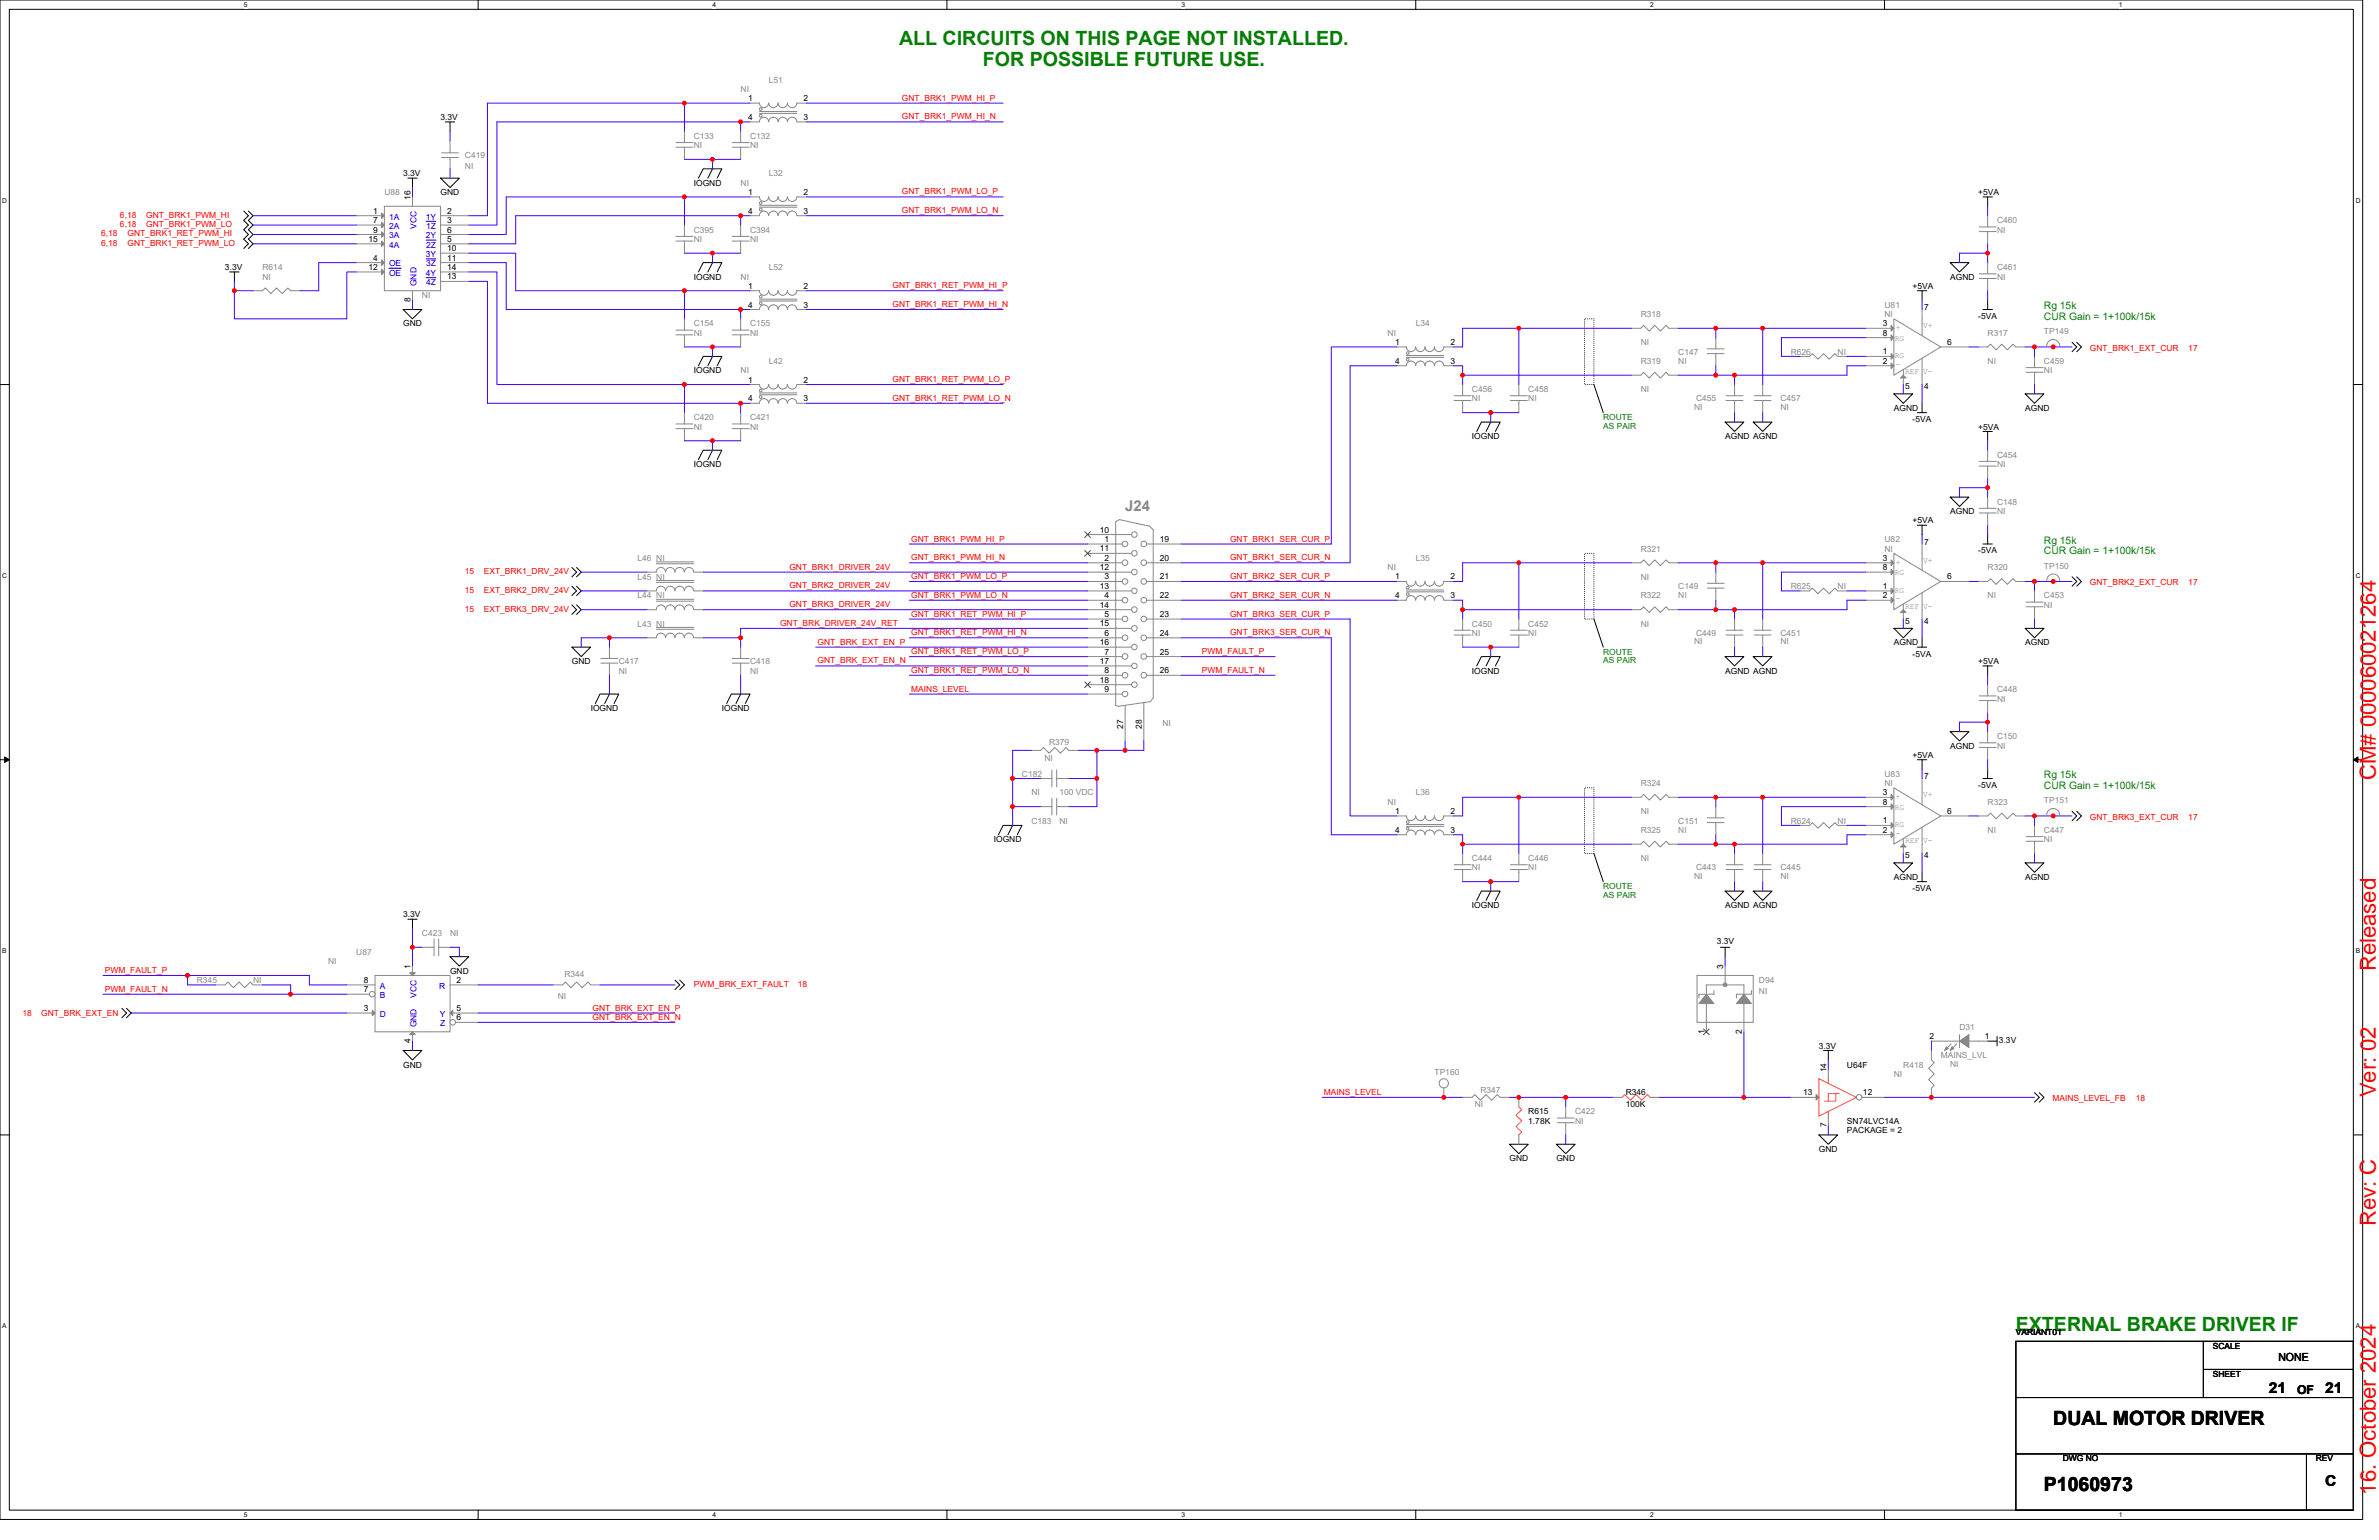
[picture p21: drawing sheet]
<svg xmlns="http://www.w3.org/2000/svg" width="432mm" height="279mm" viewBox="0 0 432 279" stroke-linecap="round" stroke-linejoin="round" font-family="sans-serif">
<defs><g id="words">
<g font-size="4" fill="#f00">
<text x="431.2" y="141.5" transform="rotate(-90 431.2 141.5)">CM# 000060021264</text>
<text x="431.2" y="176.2" transform="rotate(-90 431.2 176.2)">Released</text>
<text x="431.2" y="199.1" transform="rotate(-90 431.2 199.1)">Ver: 02</text>
<text x="431.2" y="222.5" transform="rotate(-90 431.2 222.5)">Rev: C</text>
<text x="431.2" y="271.2" transform="rotate(-90 431.2 271.2)">16. October 2024</text>
</g>
<g font-size="3.6" fill="#008000">
<text x="163.2" y="8.2">ALL CIRCUITS ON THIS PAGE NOT INSTALLED.</text>
<text x="178.4" y="11.9">FOR POSSIBLE FUTURE USE.</text>
<text x="365.9" y="241.6">EXTERNAL BRAKE DRIVER IF</text>
</g>
<g font-size="3.6">
<text x="372.7" y="258.6">DUAL MOTOR DRIVER</text>
<text x="371" y="270.5">P1060973</text>
</g>
<text font-size="2.7" fill="#878787" x="204.2" y="92.7">J24</text>
<g font-size="2.7">
<text x="411.8" y="252.7">21</text>
<text x="422" y="252.7">21</text>
<text x="422" y="269.7">C</text>
</g>
<text font-size="2.2" x="416.9" y="252.9">OF</text>
<text font-size="2" x="413.5" y="246.9">NONE</text>
<g font-size="1.9" fill="#008000">
<text x="371" y="56.1">Rg 15k</text>
<text x="371" y="58">CUR Gain = 1+100k/15k</text>
<text x="371" y="98.7">Rg 15k</text>
<text x="371" y="100.6">CUR Gain = 1+100k/15k</text>
<text x="371" y="141.2">Rg 15k</text>
<text x="371" y="143.1">CUR Gain = 1+100k/15k</text>
</g>
<g font-size="1.5" fill="#878787">
<text x="134.4" y="16.7">NI</text>
<text x="139.5" y="15">L51</text>
<text x="84.4" y="28.6">C419</text>
<text x="125.9" y="25.2">C133</text>
<text x="125.9" y="26.9">NI</text>
<text x="136.1" y="25.2">C132</text>
<text x="136.1" y="26.9">NI</text>
<text x="69.8" y="35.4">U88</text>
<text x="84.4" y="30.6">NI</text>
<text x="134.4" y="33.7">NI</text>
<text x="139.5" y="32">L32</text>
<text x="362.5" y="40.5">C460</text>
<text x="125.9" y="42.2">C395</text>
<text x="125.9" y="43.9">NI</text>
<text x="136.1" y="42.2">C394</text>
<text x="136.1" y="43.9">NI</text>
<text x="362.5" y="42.2">NI</text>
<text x="47.6" y="49">R614</text>
<text x="47.6" y="50.7">NI</text>
<text x="134.4" y="50.7">NI</text>
<text x="139.5" y="49">L52</text>
<text x="362.5" y="49">C461</text>
<text x="362.5" y="50.7">NI</text>
<text x="76.6" y="54.1">NI</text>
<text x="125.9" y="59.2">C154</text>
<text x="136.1" y="59.2">C155</text>
<text x="257" y="59.2">L34</text>
<text x="297.8" y="57.5">R318</text>
<text x="342.1" y="55.8">U81</text>
<text x="342.1" y="57.5">NI</text>
<text x="344.1" y="59.9">+</text>
<text x="349" y="59.6">V+</text>
<text x="125.9" y="60.9">NI</text>
<text x="136.1" y="60.9">NI</text>
<text x="251.9" y="60.9">NI</text>
<text x="297.8" y="62.6">NI</text>
<text x="304.6" y="64.3">C147</text>
<text x="325" y="64.3">R626</text>
<text x="333.5" y="64.3">NI</text>
<text x="343.9" y="61.8">RG</text>
<text x="343.9" y="65">RG</text>
<text x="360.8" y="60.9">R317</text>
<text x="371" y="60.6">TP149</text>
<text x="134.4" y="67.7">NI</text>
<text x="139.5" y="66">L42</text>
<text x="267.2" y="71.1">C456</text>
<text x="277.4" y="71.1">C458</text>
<text x="297.8" y="66">R319</text>
<text x="297.8" y="71.1">NI</text>
<text x="304.6" y="66">NI</text>
<text x="344.1" y="66.5">-</text>
<text x="345.8" y="67.9">REF</text>
<text x="349" y="67.9">V-</text>
<text x="360.8" y="66">NI</text>
<text x="371" y="66">C459</text>
<text x="371" y="67.7">NI</text>
<text x="125.9" y="76.2">C420</text>
<text x="125.9" y="78">NI</text>
<text x="136.1" y="76.2">C421</text>
<text x="136.1" y="78">NI</text>
<text x="267.2" y="72.8">NI</text>
<text x="277.4" y="72.8">NI</text>
<text x="307.5" y="74.4">NI</text>
<text x="307.8" y="72.8">C455</text>
<text x="323.2" y="72.8">C457</text>
<text x="323.2" y="74.4">NI</text>
<text x="362.5" y="83.1">C454</text>
<text x="362.5" y="84.8">NI</text>
<text x="362.5" y="91.6">C148</text>
<text x="362.5" y="93.3">NI</text>
<text x="115.7" y="101.8">L46 NI</text>
<text x="257" y="101.8">L35</text>
<text x="297.8" y="100.1">R321</text>
<text x="342.1" y="98.4">U82</text>
<text x="342.1" y="100.1">NI</text>
<text x="115.7" y="105.2">L45 NI</text>
<text x="251.9" y="103.5">NI</text>
<text x="297.8" y="105.2">NI</text>
<text x="304.6" y="106.9">C149</text>
<text x="325" y="106.9">R625</text>
<text x="333.5" y="106.9">NI</text>
<text x="343.9" y="104.3">RG</text>
<text x="343.9" y="107.6">RG</text>
<text x="344.1" y="102.4">+</text>
<text x="349" y="102.1">V+</text>
<text x="360.8" y="103.5">R320</text>
<text x="371" y="103.1">TP150</text>
<text x="115.7" y="113.7">L43 NI</text>
<text x="115.7" y="108.6">L44 NI</text>
<text x="267.2" y="113.7">C450</text>
<text x="277.4" y="113.7">C452</text>
<text x="297.8" y="108.6">R322</text>
<text x="297.8" y="113.7">NI</text>
<text x="304.6" y="108.6">NI</text>
<text x="344.1" y="109.1">-</text>
<text x="345.8" y="110.4">REF</text>
<text x="349" y="110.4">V-</text>
<text x="360.8" y="108.6">NI</text>
<text x="371" y="108.6">C453</text>
<text x="371" y="110.3">NI</text>
<text x="267.2" y="115.4">NI</text>
<text x="277.4" y="115.4">NI</text>
<text x="307.5" y="116.9">NI</text>
<text x="307.8" y="115.4">C449</text>
<text x="323.2" y="115.4">C451</text>
<text x="323.2" y="116.9">NI</text>
<text x="112.3" y="120.5">C417</text>
<text x="112.3" y="122.2">NI</text>
<text x="136.1" y="120.5">C418</text>
<text x="136.1" y="122.2">NI</text>
<text x="362.5" y="125.6">C448</text>
<text x="211" y="131.7">NI</text>
<text x="362.5" y="127.3">NI</text>
<text x="190.4" y="135.1">R379</text>
<text x="362.5" y="134.1">C150</text>
<text x="362.5" y="135.8">NI</text>
<text x="185.5" y="140.9">C182</text>
<text x="189.6" y="138">NI</text>
<text x="297.8" y="142.6">R324</text>
<text x="342.1" y="140.9">U83</text>
<text x="342.1" y="142.6">NI</text>
<text x="187.2" y="149.4">C183</text>
<text x="187.2" y="144.3">NI</text>
<text x="192.3" y="149.4">NI</text>
<text x="192.3" y="144.3">100 VDC</text>
<text x="251.9" y="146">NI</text>
<text x="257" y="144.3">L36</text>
<text x="297.8" y="147.7">NI</text>
<text x="304.6" y="149.4">C151</text>
<text x="325" y="149.4">R624</text>
<text x="333.5" y="149.4">NI</text>
<text x="343.9" y="146.9">RG</text>
<text x="344.1" y="145">+</text>
<text x="349" y="144.7">V+</text>
<text x="360.8" y="146">R323</text>
<text x="371" y="145.7">TP151</text>
<text x="297.8" y="151.1">R325</text>
<text x="304.6" y="151.1">NI</text>
<text x="343.9" y="150.1">RG</text>
<text x="344.1" y="151.6">-</text>
<text x="345.8" y="153">REF</text>
<text x="349" y="153">V-</text>
<text x="360.8" y="151.1">NI</text>
<text x="371" y="151.1">C447</text>
<text x="371" y="152.8">NI</text>
<text x="267.2" y="156.2">C444</text>
<text x="267.2" y="157.9">NI</text>
<text x="277.4" y="156.2">C446</text>
<text x="277.4" y="157.9">NI</text>
<text x="297.8" y="156.2">NI</text>
<text x="307.5" y="159.5">NI</text>
<text x="307.8" y="157.9">C443</text>
<text x="323.2" y="157.9">C445</text>
<text x="323.2" y="159.5">NI</text>
<text x="64.7" y="173.2">U87</text>
<text x="76.6" y="169.8">C423</text>
<text x="81.7" y="169.8">NI</text>
<text x="35.7" y="178.4">R345</text>
<text x="45.9" y="178.4">NI</text>
<text x="59.6" y="174.9">NI</text>
<text x="102.4" y="177.2">R344</text>
<text x="319.3" y="178.4">D94</text>
<text x="101.2" y="181.3">NI</text>
<text x="319.3" y="180.4">NI</text>
<text x="352.3" y="192">MAINS_LVL</text>
<text x="355.7" y="186.9">D31</text>
<text x="260.4" y="195">TP160</text>
<text x="343.7" y="195.4">NI</text>
<text x="345.5" y="193.7">R418</text>
<text x="354" y="193.7">NI</text>
<text x="267.7" y="200.8">NI</text>
<text x="268.7" y="198.3">R347</text>
<text x="285.9" y="202.2">C422</text>
<text x="285.9" y="203.9">NI</text>
</g>
<g font-size="1.5">
<text x="80" y="21.8">3.3V</text>
<text x="135.8" y="18.4">1</text>
<text x="135.8" y="21.8">4</text>
<text x="145.8" y="18.4">2</text>
<text x="145.8" y="21.8">3</text>
<text x="73.2" y="32">3.3V</text>
<text x="80" y="35.4">GND</text>
<text x="125.9" y="33.7">IOGND</text>
<text x="135.8" y="35.4">1</text>
<text x="145.8" y="35.4">2</text>
<text x="359.1" y="35.4">+5VA</text>
<text x="67.7" y="38.8">1</text>
<text x="67.7" y="40.5">7</text>
<text x="74.5" y="36.2" transform="rotate(-90 74.5 36.2)">16</text>
<text x="81.2" y="38.8">2</text>
<text x="81.2" y="40.5">3</text>
<text x="135.8" y="38.8">4</text>
<text x="145.8" y="38.8">3</text>
<text x="66.9" y="43.9">15</text>
<text x="67.7" y="42.2">9</text>
<text x="67.7" y="47.3">4</text>
<text x="81.2" y="42.2">6</text>
<text x="81.2" y="45.6">10</text>
<text x="81.2" y="43.9">5</text>
<text x="81.2" y="47.3">11</text>
<text x="40.8" y="49">3.3V</text>
<text x="66.9" y="49">12</text>
<text x="81.2" y="49">14</text>
<text x="81.2" y="50.7">13</text>
<text x="125.9" y="50.7">IOGND</text>
<text x="135.8" y="52.4">1</text>
<text x="145.8" y="52.4">2</text>
<text x="347.2" y="52.4">+5VA</text>
<text x="354" y="50.7">AGND</text>
<text x="73.2" y="59.2">GND</text>
<text x="74.5" y="54.8" transform="rotate(-90 74.5 54.8)">8</text>
<text x="135.8" y="55.8">4</text>
<text x="145.8" y="55.8">3</text>
<text x="341.7" y="59.2">3</text>
<text x="349.2" y="56.3">7</text>
<text x="359.1" y="57.9">-5VA</text>
<text x="253.2" y="62.6">1</text>
<text x="253.2" y="66">4</text>
<text x="263.2" y="62.6">2</text>
<text x="263.2" y="66">3</text>
<text x="341.7" y="60.9">8</text>
<text x="341.7" y="64.3">1</text>
<text x="341.7" y="66">2</text>
<text x="353.4" y="62.6">6</text>
<text x="125.9" y="67.7">IOGND</text>
<text x="135.8" y="69.4">1</text>
<text x="145.8" y="69.4">2</text>
<text x="345.8" y="70.6">5</text>
<text x="349.2" y="70.6">4</text>
<text x="135.8" y="72.8">4</text>
<text x="145.8" y="72.8">3</text>
<text x="343.7" y="74.5">AGND</text>
<text x="347.2" y="76.6">-5VA</text>
<text x="359.1" y="78">+5VA</text>
<text x="367.6" y="74.5">AGND</text>
<text x="267.2" y="79.7">IOGND</text>
<text x="313.1" y="79.7">AGND AGND</text>
<text x="125.9" y="84.8">IOGND</text>
<text x="347.2" y="95">+5VA</text>
<text x="354" y="93.3">AGND</text>
<text x="199.6" y="96.6">10</text>
<text x="199.6" y="100">11</text>
<text x="200.5" y="98.3">1</text>
<text x="200.5" y="101.7">2</text>
<text x="210.5" y="98.3">19</text>
<text x="210.5" y="101.7">20</text>
<text x="341.7" y="101.7">3</text>
<text x="349.2" y="98.9">7</text>
<text x="359.1" y="100.4">-5VA</text>
<text x="199.6" y="103.4">12</text>
<text x="199.6" y="106.8">13</text>
<text x="200.5" y="105.1">3</text>
<text x="210.5" y="105.1">21</text>
<text x="253.2" y="105.1">1</text>
<text x="263.2" y="105.1">2</text>
<text x="341.7" y="103.4">8</text>
<text x="341.7" y="106.8">1</text>
<text x="353.4" y="105.1">6</text>
<text x="199.6" y="110.3">14</text>
<text x="199.6" y="113.6">15</text>
<text x="200.5" y="108.5">4</text>
<text x="200.5" y="112">5</text>
<text x="210.5" y="108.5">22</text>
<text x="210.5" y="112">23</text>
<text x="253.2" y="108.5">4</text>
<text x="263.2" y="108.5">3</text>
<text x="341.7" y="108.5">2</text>
<text x="345.8" y="113.2">5</text>
<text x="349.2" y="113.2">4</text>
<text x="199.6" y="117.1">16</text>
<text x="200.5" y="115.4">6</text>
<text x="200.5" y="118.8">7</text>
<text x="210.5" y="115.4">24</text>
<text x="210.5" y="118.8">25</text>
<text x="343.7" y="117.1">AGND</text>
<text x="347.2" y="119.1">-5VA</text>
<text x="367.6" y="117.1">AGND</text>
<text x="103.8" y="120.5">GND</text>
<text x="199.6" y="120.5">17</text>
<text x="199.6" y="123.9">18</text>
<text x="200.5" y="122.2">8</text>
<text x="200.5" y="125.6">9</text>
<text x="210.5" y="122.2">26</text>
<text x="267.2" y="122.2">IOGND</text>
<text x="313.1" y="122.2">AGND AGND</text>
<text x="359.1" y="120.5">+5VA</text>
<text x="107.2" y="129">IOGND</text>
<text x="131" y="129">IOGND</text>
<text x="203.9" y="132.2" transform="rotate(-90 203.9 132.2)">27</text>
<text x="207.2" y="132.2" transform="rotate(-90 207.2 132.2)">28</text>
<text x="347.2" y="137.5">+5VA</text>
<text x="354" y="135.8">AGND</text>
<text x="349.2" y="141.4">7</text>
<text x="359.1" y="143">-5VA</text>
<text x="253.2" y="147.7">1</text>
<text x="263.2" y="147.7">2</text>
<text x="341.7" y="144.3">3</text>
<text x="341.7" y="146">8</text>
<text x="341.7" y="149.4">1</text>
<text x="353.4" y="147.7">6</text>
<text x="180.4" y="152.8">IOGND</text>
<text x="253.2" y="151.1">4</text>
<text x="263.2" y="151.1">3</text>
<text x="341.7" y="151.1">2</text>
<text x="345.8" y="155.7">5</text>
<text x="349.2" y="155.7">4</text>
<text x="343.7" y="159.6">AGND</text>
<text x="347.2" y="161.7">-5VA</text>
<text x="367.6" y="159.6">AGND</text>
<text x="73.2" y="166.4">3.3V</text>
<text x="267.2" y="164.7">IOGND</text>
<text x="313.1" y="164.7">AGND AGND</text>
<text x="311.6" y="171.2">3.3V</text>
<text x="66" y="178.3">8</text>
<text x="74.5" y="175.8" transform="rotate(-90 74.5 175.8)">1</text>
<text x="81.7" y="176.7">GND</text>
<text x="82.9" y="178.3">2</text>
<text x="312.8" y="175.8" transform="rotate(-90 312.8 175.8)">3</text>
<text x="66" y="180">7</text>
<text x="66" y="183.4">3</text>
<text x="82.9" y="183.4">5</text>
<text x="82.9" y="185.1">6</text>
<text x="74.5" y="189.2" transform="rotate(-90 74.5 189.2)">4</text>
<text x="309.4" y="187.5" transform="rotate(-90 309.4 187.5)">1</text>
<text x="316.2" y="187.5" transform="rotate(-90 316.2 187.5)">2</text>
<text x="330.1" y="190.3">3.3V</text>
<text x="350.2" y="188.5">2</text>
<text x="360.3" y="188.5">1</text>
<text x="362.8" y="189.3">3.3V</text>
<text x="73.2" y="193.7">GND</text>
<text x="331.5" y="194.5" transform="rotate(-90 331.5 194.5)">14</text>
<text x="335.2" y="193.7">U64F</text>
<text x="277.4" y="202.2">R615</text>
<text x="277.4" y="203.9">1.78K</text>
<text x="295.1" y="198.6">R346</text>
<text x="295.1" y="200.8">100K</text>
<text x="327.3" y="198.7">13</text>
<text x="335.2" y="203.9">SN74LVC14A</text>
<text x="338.1" y="198.7">12</text>
<text x="330.1" y="209">GND</text>
<text x="331.5" y="204.5" transform="rotate(-90 331.5 204.5)">7</text>
<text x="335.2" y="205.6">PACKAGE = 2</text>
<text x="274" y="210.7">GND</text>
<text x="282.5" y="210.7">GND</text>
<text x="365.9" y="242.2">VARIANT01</text>
<text x="401.6" y="244.7">SCALE</text>
<text x="401.6" y="249.8">SHEET</text>
<text x="374.4" y="265.2">DWG NO</text>
<text x="420.3" y="265.2">REV</text>
</g>
<g font-size="1.5" fill="#f00">
<text x="163.7" y="18.3">GNT_BRK1_PWM_HI_P</text>
<text x="163.7" y="21.7">GNT_BRK1_PWM_HI_N</text>
<text x="163.7" y="35.3">GNT_BRK1_PWM_LO_P</text>
<text x="21.8" y="39.5">6,18</text>
<text x="21.8" y="41.2">6,18</text>
<text x="26.5" y="39.5">GNT_BRK1_PWM_HI</text>
<text x="26.5" y="41.2">GNT_BRK1_PWM_LO</text>
<text x="163.7" y="38.7">GNT_BRK1_PWM_LO_N</text>
<text x="18.4" y="42.9">6,18</text>
<text x="18.4" y="44.6">6,18</text>
<text x="23.1" y="42.9">GNT_BRK1_RET_PWM_HI</text>
<text x="23.1" y="44.6">GNT_BRK1_RET_PWM_LO</text>
<text x="162" y="52.3">GNT_BRK1_RET_PWM_HI_P</text>
<text x="162" y="55.7">GNT_BRK1_RET_PWM_HI_N</text>
<text x="379.3" y="63.6">GNT_BRK1_EXT_CUR</text>
<text x="397.2" y="63.6">17</text>
<text x="162" y="69.3">GNT_BRK1_RET_PWM_LO_P</text>
<text x="162" y="72.7">GNT_BRK1_RET_PWM_LO_N</text>
<text x="165.4" y="98.3">GNT_BRK1_PWM_HI_P</text>
<text x="165.4" y="101.7">GNT_BRK1_PWM_HI_N</text>
<text x="223.3" y="98.3">GNT_BRK1_SER_CUR_P</text>
<text x="223.3" y="101.7">GNT_BRK1_SER_CUR_N</text>
<text x="84.4" y="107.6">15</text>
<text x="84.4" y="104.2">15</text>
<text x="87.8" y="107.6">EXT_BRK2_DRV_24V</text>
<text x="87.8" y="104.2">EXT_BRK1_DRV_24V</text>
<text x="143.3" y="106.8">GNT_BRK2_DRIVER_24V</text>
<text x="143.3" y="103.4">GNT_BRK1_DRIVER_24V</text>
<text x="165.4" y="105.1">GNT_BRK1_PWM_LO_P</text>
<text x="223.3" y="105.1">GNT_BRK2_SER_CUR_P</text>
<text x="379.3" y="106.2">GNT_BRK2_EXT_CUR</text>
<text x="397.2" y="106.2">17</text>
<text x="84.4" y="111">15</text>
<text x="87.8" y="111">EXT_BRK3_DRV_24V</text>
<text x="141.6" y="113.6">GNT_BRK_DRIVER_24V_RET</text>
<text x="143.3" y="110.2">GNT_BRK3_DRIVER_24V</text>
<text x="165.4" y="108.5">GNT_BRK1_PWM_LO_N</text>
<text x="165.4" y="111.9">GNT_BRK1_RET_PWM_HI_P</text>
<text x="223.3" y="108.5">GNT_BRK2_SER_CUR_N</text>
<text x="223.3" y="111.9">GNT_BRK3_SER_CUR_P</text>
<text x="148.4" y="117">GNT_BRK_EXT_EN_P</text>
<text x="165.4" y="115.3">GNT_BRK1_RET_PWM_HI_N</text>
<text x="165.4" y="118.7">GNT_BRK1_RET_PWM_LO_P</text>
<text x="218.2" y="118.7">PWM_FAULT_P</text>
<text x="223.3" y="115.3">GNT_BRK3_SER_CUR_N</text>
<text x="148.4" y="120.4">GNT_BRK_EXT_EN_N</text>
<text x="165.4" y="122.1">GNT_BRK1_RET_PWM_LO_N</text>
<text x="165.4" y="125.5">MAINS_LEVEL</text>
<text x="218.2" y="122.1">PWM_FAULT_N</text>
<text x="379.3" y="148.7">GNT_BRK3_EXT_CUR</text>
<text x="397.2" y="148.7">17</text>
<text x="19" y="176.5">PWM_FAULT_P</text>
<text x="19" y="179.9">PWM_FAULT_N</text>
<text x="125.9" y="179">PWM_BRK_EXT_FAULT</text>
<text x="144.8" y="179">18</text>
<text x="4.1" y="184.3">18</text>
<text x="7.5" y="184.3">GNT_BRK_EXT_EN</text>
<text x="107.5" y="183.3">GNT_BRK_EXT_EN_P</text>
<text x="107.5" y="185">GNT_BRK_EXT_EN_N</text>
<text x="240.3" y="198.6">MAINS_LEVEL</text>
<text x="372.5" y="199.8">MAINS_LEVEL_FB</text>
<text x="387.7" y="199.8">18</text>
</g>
<g font-size="1.5" fill="#00c">
<text x="70.6" y="39.8">1A</text>
<text x="70.6" y="41.5">2A</text>
<text x="75.6" y="41.5" transform="rotate(-90 75.6 41.5)">VCC</text>
<text x="77.3" y="39.8">1Y</text>
<text x="77.3" y="41.5">1Z</text>
<text x="70.6" y="43.2">3A</text>
<text x="70.6" y="44.9">4A</text>
<text x="77.3" y="43.2">2Y</text>
<text x="77.3" y="46.6">3Y</text>
<text x="77.3" y="44.9">2Z</text>
<text x="70.6" y="50">OE</text>
<text x="70.6" y="48.3">OE</text>
<text x="75.6" y="51.9" transform="rotate(-90 75.6 51.9)">GND</text>
<text x="77.3" y="50">4Y</text>
<text x="77.3" y="48.3">3Z</text>
<text x="77.3" y="51.8">4Z</text>
<text x="68.9" y="179.4">A</text>
<text x="79.7" y="179.4">R</text>
<text x="68.9" y="181.1">B</text>
<text x="68.9" y="184.5">D</text>
<text x="75.6" y="181" transform="rotate(-90 75.6 181)">VCC</text>
<text x="79.8" y="184.5">Y</text>
<text x="75.6" y="186.4" transform="rotate(-90 75.6 186.4)">GND</text>
<text x="79.9" y="186.2">Z</text>
</g>
<g font-size="1.5" fill="#008000">
<text x="291" y="76.2">ROUTE</text>
<text x="291" y="77.8">AS PAIR</text>
<text x="291" y="118.8">ROUTE</text>
<text x="291" y="120.4">AS PAIR</text>
<text x="291" y="161.3">ROUTE</text>
<text x="291" y="162.9">AS PAIR</text>
</g>
<g font-size="1.2">
<text x="44.2" y="1.2">5</text>
<text x="129.3" y="1.2">4</text>
<text x="214.4" y="1.2">3</text>
<text x="299.5" y="1.2">2</text>
<text x="384.6" y="1.2">1</text>
<text x=".4" y="36.8">D</text>
<text x="427.6" y="36.8">D</text>
<text x=".4" y="104.9">C</text>
<text x="427.6" y="104.9">C</text>
<text x=".4" y="173">B</text>
<text x="427.6" y="173">B</text>
<text x=".4" y="241">A</text>
<text x="427.6" y="241">A</text>
<text x="44.2" y="275.2">5</text>
<text x="129.3" y="275.2">4</text>
<text x="214.4" y="275.2">3</text>
<text x="299.5" y="275.2">2</text>
<text x="384.6" y="275.2">1</text>
</g>
</g></defs>
<path d="M0 0h428.8v275.7h-428.8zM1.7 1.7h425.4v272.3h-425.4z" fill="none" stroke="#000" stroke-width=".18"/>
<g fill="#fff">
<path d="M44.2 .2h.7v1.3h-.7z"/>
<path d="M44.2 274.2h.7v1.3h-.7z"/>
</g>
<path d="M86.8 0v1.7M86.8 274v1.7" fill="none" stroke="#000" stroke-width=".18"/>
<g fill="#fff">
<path d="M129.3 .2h.7v1.3h-.7z"/>
<path d="M129.3 274.2h.7v1.3h-.7z"/>
</g>
<path d="M171.9 0v1.7M171.9 274v1.7" fill="none" stroke="#000" stroke-width=".18"/>
<g fill="#fff">
<path d="M214.4 .2h.7v1.3h-.7z"/>
<path d="M214.4 274.2h.7v1.3h-.7z"/>
</g>
<path d="M257 0v1.7M257 274v1.7" fill="none" stroke="#000" stroke-width=".18"/>
<g fill="#fff">
<path d="M299.5 .2h.7v1.3h-.7z"/>
<path d="M299.5 274.2h.7v1.3h-.7z"/>
</g>
<path d="M342.1 0v1.7M342.1 274v1.7" fill="none" stroke="#000" stroke-width=".18"/>
<g fill="#fff">
<path d="M384.6 .2h.7v1.3h-.7z"/>
<path d="M384.6 274.2h.7v1.3h-.7z"/>
<path d="M.4 35.7h.9v1.4h-.9z"/>
<path d="M427.6 35.7h.8v1.4h-.8z"/>
<path d="M.4 103.8h.9v1.3h-.9z"/>
<path d="M427.6 103.8h.8v1.3h-.8z"/>
</g>
<path d="M0 69.8h1.7M427.1 69.8h1.7" fill="none" stroke="#000" stroke-width=".18"/>
<g fill="#fff">
<path d="M.4 171.9h.8v1.3h-.8z"/>
<path d="M427.6 171.9h.7v1.3h-.7z"/>
</g>
<path d="M0 137.8h1.7M427.1 137.8h1.7" fill="none" stroke="#000" stroke-width=".18"/>
<path d="M.8 137.3l.9 .5-.9 .5zM427.1 137.8l.9-.5v1z" fill="#000" stroke="#000" stroke-width=".18"/>
<g fill="#fff">
<path d="M.4 239.9h.8v1.4h-.8z"/>
<path d="M427.6 239.9h.7v1.4h-.7z"/>
</g>
<g fill="none" stroke="#000" stroke-width=".18">
<path d="M44.2 38.3l.9 .8-.9 .9 .9 .8-.9 .9 .9 .8-.9 .9 .9 .8-.9 .9M45.1 38.3l.8 .8-.8 .9 .8 .8-.8 .9 .8 .8-.8 .9 .8 .8-.8 .9M74 32.3h1.7M74.9 32.3v1.7M80 32.3h3.4l-1.7 1.7zM80.8 22.1h1.7M81.7 22.1v1.7M126.8 32.3l.8-1.7h3.4l-.8 1.7M129.3 30.6l-.8 1.7M359.9 35.7h1.7M360.8 35.7v1.7M41.7 49.3h1.7"/>
<path d="M42.5 49.3v1.8M73.2 56.2h3.4l-1.7 1.6zM126.8 49.3l.8-1.7h3.4l-.8 1.7M129.3 47.6l-.8 1.7M348 52.7h1.7M348.9 52.7v1.7M354 47.6h3.4l-1.7 1.7zM359.9 56.2h1.7M360.8 54.4v1.8M126.8 66.4l.8-1.7h3.4l-.8 1.7M129.3 64.7l-.8 1.7M268 78.3l.9-1.7h3.4l-.9 1.7"/>
<path d="M270.6 76.6l-.9 1.7M289.3 69.8l1.7 5.1M313.1 76.6h3.4l-1.7 1.7zM318.2 76.6h3.4l-1.7 1.7zM343.7 71.5h3.5l-1.7 1.7zM348 74.9h1.7M348.9 73.2v1.7M359.9 78.3h1.7M360.8 78.3v1.7M367.6 71.5h3.4l-1.7 1.7zM376.1 62.1l.8 .8-.8 .9M376.9 62.1l.9 .8-.9 .9"/>
<path d="M126.8 83.4l.8-1.7h3.4l-.8 1.7M129.3 81.7l-.8 1.7M348 95.3h1.7M348.9 95.3v1.7M354 90.2h3.4l-1.7 1.7zM359.9 98.7h1.7M360.8 97v1.7M103.8 117.4h3.4l-1.7 1.7zM103.8 109.7l.8 .9-.8 .9M103.8 106.4l.8 .8-.8 .9M103.8 103l.8 .8-.8 .8M104.6 109.7l.9 .9-.9 .9"/>
<path d="M104.6 106.4l.9 .8-.9 .9M104.6 103l.9 .8-.9 .8M270.6 119.1l-.9 1.7M289.3 112.3l1.7 5.1M313.1 119.1h3.4l-1.7 1.7zM318.2 119.1h3.4l-1.7 1.7zM343.7 114h3.5l-1.7 1.7zM348 117.4h1.7M348.9 115.7v1.7M367.6 114h3.4l-1.7 1.7zM376.1 104.6l.8 .9-.8 .9M376.9 104.6l.9 .9-.9 .9"/>
<path d="M108.1 127.6l.8-1.7h3.4l-.8 1.7M110.6 125.9l-.9 1.7M131.9 127.6l.8-1.7h3.4l-.8 1.7M134.4 125.9l-.8 1.7M268 120.8l.9-1.7h3.4l-.9 1.7M348 137.8h1.7M348.9 137.8v1.7M354 132.7h3.4l-1.7 1.7zM359.9 120.8h1.7M360.8 120.8v1.7M360.8 139.5v1.7M181.2 151.4l.9-1.6h3.4l-.9 1.6"/>
<path d="M183.8 149.8l-.9 1.6M289.3 154.9l1.7 5.1M343.7 156.5h3.5l-1.7 1.8zM348 160h1.7M348.9 158.3v1.7M359.9 141.2h1.7M367.6 156.5h3.4l-1.7 1.8zM376.1 147.2l.8 .8-.8 .9M376.9 147.2l.9 .8-.9 .9M74 166.8h1.7M74.9 166.8v1.7M81.7 173.6h3.4l-1.7 1.7z"/>
<path d="M122.5 177.8l.9 .9-.9 .8M123.4 177.8l.8 .9-.8 .8M268 163.4l.9-1.7h3.4l-.9 1.7M270.6 161.7l-.9 1.7M312.3 171.9h1.7M313.1 161.7h3.4l-1.7 1.7zM313.1 171.9v1.7M318.2 161.7h3.4l-1.7 1.7zM22.1 182.9l.9 .9-.9 .8M23 182.9l.8 .9-.8 .8M73.2 190.6h3.4l-1.7 1.7zM331 190.6h1.7"/>
<path d="M331.9 190.6v1.7M360.8 188.9h1.7M362.5 188v1.7M369.3 198.2l.8 .9-.8 .9M370.1 198.2l.9 .9-.9 .9M0 205.9h1.7M274 207.6h3.4l-1.7 1.7zM282.5 207.6h3.4l-1.7 1.7zM330.1 205.9h3.4l-1.6 1.7zM427.1 205.9h1.7M365.9 253.6h61.2M365.9 243.4h61.2v30.6h-61.2z"/>
<path d="M399.9 243.4v10.2M399.9 248.5h27.2M365.9 263.8h61.2M418.6 263.8v10.2"/>
</g>
<path d="M287.6 57.8h1.7v12h-1.7zM287.6 100.4h1.7v11.9h-1.7zM287.6 142.9h1.7v12h-1.7z" fill="none" stroke="#000" stroke-width=".18" stroke-dasharray="0 .3"/>
<g fill="none" stroke="#878787" stroke-width=".18">
<path d="M141.2 18.7a.85 .85 0 0 1-.8 .8 .85 .85 0 0 1-.9-.8 .85 .85 0 0 1-.8 .8 .85 .85 0 0 1-.9-.8h-1.7M141.2 18.7a.85 .85 0 0 0 .9 .8 .85 .85 0 0 0 .8-.8 .85 .85 0 0 0 .9 .8 .85 .85 0 0 0 .8-.8M144.7 18.7h1.6M80.1 27.7h3.1M80.1 28.6h3.1M81.7 28.6v2M81.7 25.5v2.2M122.7 26.7h3.1M122.7 25.9h3.1M124.2 23.8v2.1M124.2 26.7v2.2M137.8 20.6h6.9"/>
<path d="M137.8 20.2h6.9M137.9 20.8h.3v.4h-.3zM141.2 22.1a.86 .86 0 0 0-.8-.8 .86 .86 0 0 0-.9 .8 .84 .84 0 0 0-.8-.8 .84 .84 0 0 0-.9 .8h-1.7M141.2 22.1a.85 .85 0 0 1 .9-.8 .85 .85 0 0 1 .8 .8 .85 .85 0 0 1 .9-.8 .85 .85 0 0 1 .8 .8M144.7 22.1h1.6M45.9 52.7h1.7l.6-.5 1 1.1 1-1.1 1 1.1 1-1.1 .5 .5h1.7M136.1 56.2h1.7M137.8 54.6h6.9M137.8 54.3h6.9M137.9 54.9h.3v.3h-.3zM141.2 56.1a.86 .86 0 0 0-.8-.8 .86 .86 0 0 0-.9 .8 .84 .84 0 0 0-.8-.8 .84 .84 0 0 0-.9 .8M141.2 52.7a.85 .85 0 0 1-.8 .9 .85 .85 0 0 1-.9-.9 .85 .85 0 0 1-.8 .9 .85 .85 0 0 1-.9-.9h-1.7"/>
<path d="M144.6 52.7a.85 .85 0 0 1-.8 .9 .85 .85 0 0 1-.9-.9 .85 .85 0 0 1-.8 .9 .85 .85 0 0 1-.9-.9M144.6 56.1a.85 .85 0 0 0-.8-.8 .85 .85 0 0 0-.9 .8 .85 .85 0 0 0-.8-.8 .85 .85 0 0 0-.9 .8M144.7 52.7h1.6M144.7 56.2h1.6M296.1 59.6h1.7l.5-.6 1 1.1 1.1-1.1 1 1.1 1-1.1 .5 .6h1.7M122.7 77.8h3.1M122.7 76.9h3.1M124.2 74.9v2M124.2 77.8v2.2M367.7 67.5h3.1M367.7 66.7h3.1M369.3 64.7v2"/>
<path d="M369.3 67.5v2.3M296.1 110.6h1.7l.5-.5 1 1 1.1-1 1 1 1-1 .5 .5h1.7M296.1 102.1h1.7l.5-.5 1 1 1.1-1 1 1 1-1 .5 .5h1.7M343.7 100.4l8.6 5.1-8.6 5.1zM345.5 109.6v1M348.9 100.4v3.1M348.9 107.5v3.1M367.7 110.1h3.1M367.7 109.2h3.1M369.3 107.2v2M369.3 110.1v2.2M296.1 153.2h1.7l.5-.6 1 1.1 1.1-1.1 1 1.1 1-1.1 .5 .6h1.7"/>
<path d="M296.1 144.7h1.7l.5-.6 1 1.1 1.1-1.1 1 1.1 1-1.1 .5 .6h1.7M39.1 178.7h1.7l.5-.5 1.1 1 1-1 1 1 1-1 .5 .5h1.7"/>
<circle cx="138.1" cy="19.8" r=".24"/>
<circle cx="138.1" cy="53.8" r=".24"/>
</g>
<path d="M343.2 101.6l.5 .5-.5 .5z" fill="#a84" stroke="#878787" stroke-width=".18"/>
<path d="M338.6 102.1h5.1" fill="none" stroke="#878787" stroke-width=".18"/>
<path d="M343.2 103.3l.5 .5-.5 .5z" fill="#a84" stroke="#878787" stroke-width=".18"/>
<path d="M338.6 103.8h5.1" fill="none" stroke="#878787" stroke-width=".18"/>
<path d="M343.2 106.7l.5 .5-.5 .5z" fill="#a84" stroke="#878787" stroke-width=".18"/>
<path d="M338.6 107.2h5.1" fill="none" stroke="#878787" stroke-width=".18"/>
<path d="M343.2 108.4l.5 .5-.5 .5z" fill="#a84" stroke="#878787" stroke-width=".18"/>
<path d="M338.6 108.9h5.1M348.9 110.6v1.7" fill="none" stroke="#878787" stroke-width=".18"/>
<path d="M345 111.1l.5-.5 .5 .5z" fill="#a84" stroke="#878787" stroke-width=".18"/>
<g fill="none" stroke="#878787" stroke-width=".18">
<path d="M343.7 57.8l8.6 5.1-8.6 5.2zM348.9 57.8v3.1M132.9 77.8h3.1M132.9 76.9h3.1M134.4 74.9v2M134.4 77.8v2.2M345.5 67v1.1M348.9 65v3.1M348.9 98.7v1.7M132.9 119.5h3.1M134.4 117.4v2.1M345.5 110.6v1.7"/>
<path d="M352.3 105.5h5.1M132.9 120.3h3.1M134.4 120.3v2.2M188.9 146.3h2M190.9 144.8v3.1M191.8 144.8v3.1M191.8 146.3h2.2M350.6 190.6v1.7l.5 .5-1 1 1 1-1 1.1 1 1-.5 .5v1.7"/>
</g>
<path d="M343.2 59.1l.5 .5-.5 .5z" fill="#a84" stroke="#878787" stroke-width=".18"/>
<path d="M338.6 59.6h5.1" fill="none" stroke="#878787" stroke-width=".18"/>
<path d="M343.2 60.7l.5 .6-.5 .5z" fill="#a84" stroke="#878787" stroke-width=".18"/>
<path d="M338.6 61.3h5.1" fill="none" stroke="#878787" stroke-width=".18"/>
<path d="M343.2 64.2l.5 .5-.5 .5z" fill="#a84" stroke="#878787" stroke-width=".18"/>
<path d="M338.6 64.7h5.1" fill="none" stroke="#878787" stroke-width=".18"/>
<path d="M343.2 65.8l.5 .6-.5 .5z" fill="#a84" stroke="#878787" stroke-width=".18"/>
<path d="M338.6 66.4h5.1M348.9 68.1v1.7" fill="none" stroke="#878787" stroke-width=".18"/>
<path d="M345 68.6l.5-.5 .5 .5z" fill="#a84" stroke="#878787" stroke-width=".18"/>
<path d="M348.9 56.2v1.6M345.5 68.1v1.7M352.3 62.9h5.1" fill="none" stroke="#878787" stroke-width=".18"/>
<path d="M330.1 195.7l6.9 3.4-6.9 3.4zM331.9 195.7v.9M333.2 198.4v1.4h-2M333.9 198.4h-2v1.4M331.9 201.7v.8" fill="none" stroke="#cc8006" stroke-width=".18"/>
<path d="M329.6 198.6l.5 .5-.5 .5z" fill="#a84" stroke="#a84" stroke-width=".18"/>
<path d="M325 199.1h5.1" fill="none" stroke="#a84" stroke-width=".18"/>
<circle cx="337.4" cy="199.1" r=".5" fill="#fff" stroke="#a84" stroke-width=".18"/>
<path d="M331.9 194v1.7M338 199.1h4.1M331.9 202.5v1.7" fill="none" stroke="#a84" stroke-width=".18"/>
<g fill="none" stroke="#878787" stroke-width=".18">
<path d="M132.9 26.7h3.1M132.9 25.9h3.1M134.4 23.8v2.1M134.4 26.7v2.2M253.6 151.4h1.7M255.3 149.9h6.8M255.3 149.6h6.8M256.9 148a.84 .84 0 0 1-.8 .9 .84 .84 0 0 1-.8-.9h-1.7M256.9 151.4a.84 .84 0 0 0-.8-.8 .84 .84 0 0 0-.8 .8M257 148a.85 .85 0 0 0 .8 .9 .85 .85 0 0 0 .9-.9 .86 .86 0 0 0 .8 .9 .86 .86 0 0 0 .9-.9 .84 .84 0 0 0 .8 .9 .84 .84 0 0 0 .8-.9h1.8M262 151.4a.84 .84 0 0 0-.8-.8 .84 .84 0 0 0-.8 .8 .86 .86 0 0 0-.9-.8 .86 .86 0 0 0-.8 .8 .85 .85 0 0 0-.9-.8 .85 .85 0 0 0-.8 .8M262.1 151.4h1.7"/>
<path d="M367.7 152.6h3.1M367.7 151.8h3.1M369.3 149.8v2M369.3 152.6v2.3M68.1 177h13.6v10.2h-13.6zM262.1 197.4v1.7"/>
<circle cx="255.5" cy="149.1" r=".24"/>
<circle cx="255.5" cy="150.3" r=".24"/>
<circle cx="262.1" cy="196.5" r=".84"/>
</g>
<path d="M74.4 176.5h1l-.5 .5z" fill="#a84" stroke="#878787" stroke-width=".18"/>
<path d="M62.9 178.7h5.2M74.9 175.3v1.7" fill="none" stroke="#878787" stroke-width=".18"/>
<circle cx="67.6" cy="180.4" r=".5" fill="#fff" stroke="#878787" stroke-width=".18"/>
<path d="M62.9 180.4h4.2" fill="none" stroke="#878787" stroke-width=".18"/>
<path d="M74.4 187.7l.5-.5 .5 .5z" fill="#a84" stroke="#878787" stroke-width=".18"/>
<path d="M74.9 187.2v1.7" fill="none" stroke="#878787" stroke-width=".18"/>
<circle cx="82.2" cy="185.5" r=".5" fill="#fff" stroke="#878787" stroke-width=".18"/>
<path d="M82.7 185.5h4.1" fill="none" stroke="#878787" stroke-width=".18"/>
<path d="M81.7 183.8l.5-.5v1z" fill="#a84" stroke="#878787" stroke-width=".18"/>
<path d="M81.7 183.8h5.1" fill="none" stroke="#878787" stroke-width=".18"/>
<path d="M67.6 183.3l.5 .5-.5 .5z" fill="#a84" stroke="#878787" stroke-width=".18"/>
<path d="M343.7 142.9l8.6 5.1-8.6 5.2zM345.5 152.1v1.1M348.9 142.9v3.1M348.9 150.1v3.1M81.7 178.7h5.1M62.9 183.8h5.2" fill="none" stroke="#878787" stroke-width=".18"/>
<path d="M343.2 144.1l.5 .6-.5 .5z" fill="#a84" stroke="#878787" stroke-width=".18"/>
<path d="M338.6 144.7h5.1" fill="none" stroke="#878787" stroke-width=".18"/>
<path d="M343.2 145.8l.5 .5-.5 .6z" fill="#a84" stroke="#878787" stroke-width=".18"/>
<path d="M338.6 146.3h5.1" fill="none" stroke="#878787" stroke-width=".18"/>
<path d="M343.2 149.2l.5 .6-.5 .5z" fill="#a84" stroke="#878787" stroke-width=".18"/>
<path d="M338.6 149.8h5.1" fill="none" stroke="#878787" stroke-width=".18"/>
<path d="M343.2 150.9l.5 .5-.5 .6z" fill="#a84" stroke="#878787" stroke-width=".18"/>
<path d="M338.6 151.4h5.1M348.9 153.2v1.7" fill="none" stroke="#878787" stroke-width=".18"/>
<path d="M345 153.7l.5-.5 .5 .5z" fill="#a84" stroke="#878787" stroke-width=".18"/>
<g fill="none" stroke="#878787" stroke-width=".18">
<path d="M69.8 37.4h10.2v15.3h-10.2zM74.9 35.7v1.7M136.1 39.1h1.7M137.8 37.6h6.9M137.8 37.3h6.9M137.9 37.8h.3v.4h-.3zM141.2 39.1a.86 .86 0 0 0-.8-.8 .86 .86 0 0 0-.9 .8 .84 .84 0 0 0-.8-.8 .84 .84 0 0 0-.9 .8M141.2 35.7a.85 .85 0 0 1-.8 .9 .85 .85 0 0 1-.9-.9 .85 .85 0 0 1-.8 .9 .85 .85 0 0 1-.9-.9h-1.7M141.2 35.7a.85 .85 0 0 0 .9 .9 .85 .85 0 0 0 .8-.9 .85 .85 0 0 0 .9 .9 .85 .85 0 0 0 .8-.9M144.6 39.1a.85 .85 0 0 0-.8-.8 .85 .85 0 0 0-.9 .8 .85 .85 0 0 0-.8-.8 .85 .85 0 0 0-.9 .8M144.7 35.7h1.6M144.7 39.1h1.6"/>
<path d="M74.9 52.7v1.7M122.7 59.9h3.1M124.2 57.8v2.1M132.9 59.9h3.1M134.4 57.8v2.1M122.7 60.7h3.1M124.2 60.7v2.2M132.9 60.7h3.1M134.4 60.7v2.2M255.3 64.8h6.8M255.3 64.5h6.8M256.9 62.9a.84 .84 0 0 1-.8 .9 .84 .84 0 0 1-.8-.9h-1.7"/>
<path d="M256.9 66.3a.84 .84 0 0 0-.8-.8 .84 .84 0 0 0-.8 .8l-1.7 .1M257 66.3a.85 .85 0 0 1 .8-.8 .85 .85 0 0 1 .9 .8 .86 .86 0 0 1 .8-.8 .86 .86 0 0 1 .9 .8 .84 .84 0 0 1 .8-.8 .84 .84 0 0 1 .8 .8l1.8 .1M257 62.9a.85 .85 0 0 0 .8 .9 .85 .85 0 0 0 .9-.9 .86 .86 0 0 0 .8 .9 .86 .86 0 0 0 .9-.9 .84 .84 0 0 0 .8 .9 .84 .84 0 0 0 .8-.9h1.8M313.3 72.7h3.1M313.3 71.8h3.1M314.8 69.8v2M314.8 72.7v2.2M318.4 72.7h3.1M318.4 71.8h3.1M319.9 69.8v2M319.9 72.7v2.2M359.1 62.9h1.7l.5-.5 1 1.1 1-1.1 1 1.1 1.1-1.1 .5 .5h1.7"/>
<path d="M371.5 62.8a1.17 1.17 0 0 1 1.2-1.2 1.17 1.17 0 0 1 1.1 1.2M372.7 62.9h.1M197.4 97h8M197.4 98.7h6.3M202.5 94.6l.7-.3 5.4 1.2 .7 .6v30.5l-.5 .7-5.8 .8-.5-.1zM208.1 98.7h6.3M359.2 84.6h3.1M359.2 83.7h3.1M360.8 81.7v2M360.8 84.6v2.2M117.4 103.8h1.7M119.1 114.2h6.8"/>
<path d="M119.1 102.3h6.8M119.1 113.8h6.8M119.1 101.9h6.8M120.8 115.7a.84 .84 0 0 0-.8-.8 .84 .84 0 0 0-.9 .8h-1.7M120.8 103.8a.84 .84 0 0 0-.8-.8 .84 .84 0 0 0-.9 .8M122.5 115.7a.84 .84 0 0 0-.8-.8 .84 .84 0 0 0-.9 .8M122.5 103.8a.84 .84 0 0 0-.8-.8 .84 .84 0 0 0-.9 .8M124.2 115.7a.85 .85 0 0 0-.8-.8 .85 .85 0 0 0-.9 .8M124.2 103.8a.85 .85 0 0 0-.8-.8 .85 .85 0 0 0-.9 .8M124.2 115.7a.84 .84 0 0 1 .9-.8 .84 .84 0 0 1 .8 .8h1.7M125.9 103.8a.84 .84 0 0 0-.8-.8 .84 .84 0 0 0-.9 .8M125.9 103.8h1.7"/>
<path d="M197.4 117.4h8M197.4 114h8M197.4 110.6h8M197.4 107.2h8M197.4 103.8h8M197.4 100.4h8M197.4 119.1h6.3M197.4 115.7h6.3M197.4 112.3h6.3M197.4 108.9h6.3M197.4 105.5h6.3M197.4 102.1h6.3"/>
<path d="M208.1 119.1h6.3M208.1 115.7h6.3M208.1 112.3h6.3M208.1 108.9h6.3M208.1 105.5h6.3M208.1 102.1h6.3M253.6 105.5h1.7M255.3 107.4h6.8M255.3 107h6.8M256.9 105.5a.84 .84 0 0 1-.8 .8 .84 .84 0 0 1-.8-.8M256.9 108.9a.84 .84 0 0 0-.8-.8 .84 .84 0 0 0-.8 .8h-1.7M257 108.9a.85 .85 0 0 1 .8-.8 .85 .85 0 0 1 .9 .8 .86 .86 0 0 1 .8-.8 .86 .86 0 0 1 .9 .8 .84 .84 0 0 1 .8-.8 .84 .84 0 0 1 .8 .8h1.8"/>
<path d="M262 105.5a.84 .84 0 0 1-.8 .8 .84 .84 0 0 1-.8-.8 .86 .86 0 0 1-.9 .8 .86 .86 0 0 1-.8-.8 .85 .85 0 0 1-.9 .8 .85 .85 0 0 1-.8-.8M262.1 105.5h1.7M309.9 106.7h3M309.9 105.8h3M311.4 103.8v2M311.4 106.7v2.2M313.3 115.2h3.1M313.3 114.3h3.1M314.8 112.3v2M314.8 115.2v2.2M318.4 115.2h3.1M318.4 114.3h3.1"/>
<path d="M319.9 112.3v2M319.9 115.2v2.2M359.1 105.5h1.7l.5-.5 1 1 1-1 1 1 1.1-1 .5 .5h1.7M371.5 105.3a1.17 1.17 0 0 1 1.2-1.2 1.17 1.17 0 0 1 1.1 1.2M372.7 105.5h.1M187.2 136.1h1.7l.5-.5 1 1.1 1.1-1.1 1 1.1 1-1.1 .5 .5h1.7M197.4 124.2h8M197.4 120.8h8M197.4 125.9h6.3M197.4 122.5h6.3M204.2 128v6.4M207.6 127.5v6.9"/>
<path d="M208.1 122.5h6.3M263.9 157.8h3.1M263.9 156.9h3.1M265.5 154.9v2M265.5 157.8v2.2M274.2 157.8h3M274.2 156.9h3M275.7 154.9v2M275.7 157.8v2.2M313.3 157.8h3.1M313.3 156.9h3.1M314.8 154.9v2"/>
<path d="M314.8 157.8v2.2M318.4 157.8h3.1M318.4 156.9h3.1M319.9 154.9v2M319.9 157.8v2.2M345.5 153.2v1.7M348.9 141.2v1.7M352.3 148h5.1M359.1 148h1.7l.5-.5 1 1.1 1-1.1 1 1.1 1.1-1.1 .5 .5h1.7M371.5 147.8a1.17 1.17 0 0 1 1.2-1.1 1.17 1.17 0 0 1 1.1 1.1M372.7 148h.1M100.4 178.7h1.7l.5-.5 1 1 1-1 1.1 1 1-1 .5 .5h1.7"/>
<path d="M265.5 199.1h1.7l.5-.5 1 1 1-1 1 1 1.1-1 .5 .5h1.7M282.7 203.7h3M282.7 202.8h3M284.2 200.8v2M284.2 203.7v2.2"/>
<circle cx="138.1" cy="36.8" r=".24"/>
<circle cx="255.5" cy="65.2" r=".24"/>
<circle cx="255.5" cy="64.1" r=".24"/>
<circle cx="204.2" cy="98.7" r=".51"/>
<circle cx="205.9" cy="97" r=".51"/>
<circle cx="207.6" cy="98.7" r=".51"/>
<circle cx="204.2" cy="102.1" r=".51"/>
<circle cx="204.2" cy="105.5" r=".51"/>
<circle cx="204.2" cy="119.1" r=".51"/>
<circle cx="204.2" cy="115.7" r=".51"/>
<circle cx="204.2" cy="108.9" r=".51"/>
<circle cx="204.2" cy="112.3" r=".51"/>
<circle cx="205.9" cy="114" r=".51"/>
<circle cx="205.9" cy="110.6" r=".51"/>
<circle cx="205.9" cy="107.2" r=".5"/>
<circle cx="205.9" cy="103.8" r=".5"/>
<circle cx="205.9" cy="117.4" r=".5"/>
<circle cx="205.9" cy="100.4" r=".5"/>
<circle cx="207.6" cy="102.1" r=".51"/>
<circle cx="207.6" cy="119.1" r=".51"/>
<circle cx="207.6" cy="105.5" r=".51"/>
<circle cx="207.6" cy="112.3" r=".51"/>
<circle cx="207.6" cy="115.7" r=".51"/>
<circle cx="207.6" cy="108.9" r=".51"/>
<circle cx="255.5" cy="106.6" r=".24"/>
<circle cx="255.5" cy="107.8" r=".24"/>
<circle cx="204.2" cy="122.5" r=".51"/>
<circle cx="204.2" cy="125.9" r=".51"/>
<circle cx="205.9" cy="124.2" r=".5"/>
<circle cx="205.9" cy="120.8" r=".5"/>
<circle cx="207.6" cy="122.5" r=".51"/>
</g>
<path d="M196.9 96.5l1 1M196.9 99.9l1 1M197.9 96.5l-1 1M197.9 99.9l-1 1M196.9 123.7l1 1.1M197.9 123.7l-1 1.1" fill="none" stroke="#804000" stroke-width=".18"/>
<path d="M294.4 199.1l.5-.5 1 1 1-1 1.1 1 1-1 .5 .5" fill="none" stroke="#cc8006" stroke-width=".18"/>
<path d="M292.7 199.1h1.7M299.5 199.1h1.7" fill="none" stroke="#a84" stroke-width=".18"/>
<path d="M69.3 38.6l.5 .5-.5 .5z" fill="#a84" stroke="#878787" stroke-width=".18"/>
<path d="M64.7 39.1h5.1" fill="none" stroke="#878787" stroke-width=".18"/>
<path d="M69.3 40.3l.5 .5-.5 .5z" fill="#a84" stroke="#878787" stroke-width=".18"/>
<path d="M64.7 40.8h5.1" fill="none" stroke="#878787" stroke-width=".18"/>
<path d="M69.3 42l.5 .5-.5 .6z" fill="#a84" stroke="#878787" stroke-width=".18"/>
<path d="M64.7 42.5h5.1" fill="none" stroke="#878787" stroke-width=".18"/>
<path d="M69.3 43.7l.5 .5-.5 .5z" fill="#a84" stroke="#878787" stroke-width=".18"/>
<path d="M64.7 44.2h5.1" fill="none" stroke="#878787" stroke-width=".18"/>
<path d="M69.3 48.8l.5 .5-.5 .5z" fill="#a84" stroke="#878787" stroke-width=".18"/>
<path d="M64.7 49.3h5.1" fill="none" stroke="#878787" stroke-width=".18"/>
<path d="M70.6 48.7h2.2" fill="none" stroke="#00c" stroke-width=".18"/>
<path d="M69.3 47.1l.5 .5-.5 .6z" fill="#a84" stroke="#878787" stroke-width=".18"/>
<g fill="none" stroke="#878787" stroke-width=".18">
<path d="M80 39.1h5.1M360.8 39.1v2.1M64.7 47.6h5.1M80 40.8h5.1M80 42.5h5.1M80 44.2h5.1M80 45.9h5.1M80 47.6h5.1M80 49.3h5.1M80 51.1h5.1M122.7 43.7h3.1M122.7 42.9h3.1"/>
<path d="M124.2 40.8v2.1M124.2 43.7v2.2M132.9 43.7h3.1M132.9 42.9h3.1M134.4 40.8v2.1M134.4 43.7v2.2M359.2 42h3.1M359.2 41.2h3.1M359.2 50.5h3.1M359.2 49.7h3.1M360.8 42v2.2M360.8 47.6v2.1"/>
<path d="M360.8 50.5v2.2M136.1 73.2h1.7M137.8 71.6h6.9M137.8 71.3h6.9M137.9 71.9h.3v.3h-.3zM141.2 73.2a.86 .86 0 0 0-.8-.9 .86 .86 0 0 0-.9 .9 .84 .84 0 0 0-.8-.9 .84 .84 0 0 0-.9 .9M141.2 69.7a.85 .85 0 0 1-.8 .9 .85 .85 0 0 1-.9-.9 .85 .85 0 0 1-.8 .9 .85 .85 0 0 1-.9-.9l-1.7 .1M141.2 69.7a.85 .85 0 0 0 .9 .9 .85 .85 0 0 0 .8-.9 .85 .85 0 0 0 .9 .9 .85 .85 0 0 0 .8-.9M144.6 73.2a.85 .85 0 0 0-.8-.9 .85 .85 0 0 0-.9 .9 .85 .85 0 0 0-.8-.9 .85 .85 0 0 0-.9 .9M144.7 69.8h1.6M144.7 73.2h1.6M263.9 72.7h3.1"/>
<path d="M263.9 71.8h3.1M265.5 69.8v2M265.5 72.7v2.2M274.2 72.7h3M274.2 71.8h3M275.7 69.8v2M275.7 72.7v2.2M296.1 68.1h1.7l.5-.6 1 1.1 1.1-1.1 1 1.1 1-1.1 .5 .6h1.7M309.9 64.2h3M309.9 63.3h3M311.4 61.3v2M311.4 64.2v2.2"/>
<path d="M326.7 64.7h1.7l.6-.5 1 1 1-1 1 1 1-1 .5 .5h1.7M359.2 93.1h3.1M359.2 92.2h3.1M360.8 90.2v2M360.8 93.1v2.2M109.1 119.5h3M110.6 117.4v2.1M117.4 107.2h1.7M117.4 110.6h1.7M119.1 105.7h6.8M119.1 109.1h6.8M119.1 105.3h6.8"/>
<path d="M119.1 108.7h6.8M120.8 107.2a.84 .84 0 0 0-.8-.8 .84 .84 0 0 0-.9 .8M120.8 110.6a.84 .84 0 0 0-.8-.9 .84 .84 0 0 0-.9 .9M122.5 107.2a.84 .84 0 0 0-.8-.8 .84 .84 0 0 0-.9 .8M122.5 110.6a.84 .84 0 0 0-.8-.9 .84 .84 0 0 0-.9 .9M124.2 107.2a.85 .85 0 0 0-.8-.8 .85 .85 0 0 0-.9 .8M124.2 110.6a.85 .85 0 0 0-.8-.9 .85 .85 0 0 0-.9 .9M125.9 107.2a.84 .84 0 0 0-.8-.8 .84 .84 0 0 0-.9 .8M125.9 110.6a.84 .84 0 0 0-.8-.9 .84 .84 0 0 0-.9 .9M125.9 107.2h1.7M125.9 110.6h1.7M263.9 115.2h3.1"/>
<path d="M263.9 114.3h3.1M265.5 112.3v2M265.5 115.2v2.2M274.2 115.2h3M274.2 114.3h3M275.7 112.3v2M275.7 115.2v2.2M326.7 107.2h1.7l.6-.5 1 1 1-1 1 1 1-1 .5 .5h1.7M109.1 120.3h3M110.6 120.3v2.2M190.9 139.7v3.1M191.8 139.7v3.1"/>
<path d="M359.2 127.1h3.1M359.2 126.3h3.1M359.2 135.6h3.1M359.2 134.8h3.1M360.8 124.2v2.1M360.8 127.1v2.2M360.8 132.7v2.1M360.8 135.6v2.2M188.9 141.2h2M191.8 141.2h2.2M309.9 149.2h3M309.9 148.4h3"/>
<path d="M311.4 146.3v2.1M311.4 149.2v2.2M326.7 149.8h1.7l.6-.6 1 1.1 1-1.1 1 1.1 1-1.1 .5 .6h1.7M76.6 171.9h2.2M78.8 170.3v3.1M79.6 171.9h2.1M79.6 170.3v3.1M308 177h10.2v8.5h-10.2zM311.1 179.7v.7h-2.7v.7M313.1 175.3v3.4M317.9 179.7v.7h-2.7v.7M309.7 180.4v-1.7h6.8v1.7"/>
<path d="M309.7 182.1v5.1M316.5 182.1v5.1M350.6 188.9h5.1M354.1 189.4l-1 1M355.2 189.4l-1.1 1M355.7 187.7v2.4M357.4 188.9h3.4"/>
<circle cx="138.1" cy="70.9" r=".24"/>
</g>
<path d="M77.3 40.2h1.8M77.3 43.6h1.8M77.3 47h1.8M77.3 50.4h1.8" fill="none" stroke="#00c" stroke-width=".18"/>
<g fill="#878787" stroke="#878787" stroke-width=".18">
<path d="M309.7 180.4l1.4 1.7h-2.7z"/>
<path d="M316.5 180.4l1.4 1.7h-2.7z"/>
<path d="M355.7 188.9l1.7-1.2v2.4z"/>
<path d="M353.3 189.9l.3 .3-.6 .4z"/>
<path d="M354.3 189.9l.3 .3-.6 .4z"/>
<circle cx="313.1" cy="178.7" r=".33"/>
</g>
<path d="M309.2 186.7l1 1M310.2 186.7l-1 1" fill="none" stroke="#804000" stroke-width=".18"/>
<path d="M275.7 200.8l.5 .5-1 1 1 1-1 1.1 1 1-.5 .5" fill="none" stroke="#cc8006" stroke-width=".18"/>
<path d="M275.7 199.1v1.7M275.7 205.9v1.7" fill="none" stroke="#a84" stroke-width=".18"/>
<g fill="none" stroke="#4200ff" stroke-width=".18">
<path d="M124.2 18.7h11.9M124.2 18.7h-35.7v20.4h-3.4M124.2 18.7v5.1M146.3 18.7h35.8M45.9 39.1h18.8M74.9 34v1.7M81.7 23.8v1.7M81.7 30.6v1.7M124.2 28.9h5.1M124.2 35.7h11.9M124.2 35.7v5.1M124.2 35.7h-32.3v6.8h-6.8"/>
<path d="M129.3 28.9h5.1M129.3 28.9v1.7M134.4 23.8v-1.7h-44.2v18.7h-5.1M134.4 39.1v1.7M134.4 39.1h-40.8v5.1h-8.5M134.4 22.1h1.7M134.4 39.1h1.7M146.3 22.1h35.8M146.3 35.7h35.8M146.3 39.1h35.8M360.8 37.4v1.7M42.5 51.1v1.6h3.4"/>
<path d="M45.9 40.8h18.8M45.9 42.5h18.8M45.9 44.2h18.8M64.7 47.6h-6.9v5.1h-3.4M64.7 49.3h-1.8v8.5h-20.4v-5.1M74.9 54.4v1.8M85.1 51.1h3.4v22.1h45.9M85.1 47.6h6.8v8.6h42.5M85.1 45.9h8.5v6.8h30.6M85.1 49.3h5.1v20.5h34M124.2 45.9h5.1M124.2 52.7h11.9"/>
<path d="M124.2 52.7v5.1M129.3 45.9h5.1M129.3 45.9v1.7M134.4 56.2v1.6M134.4 56.2h1.7M146.3 52.7h35.8M146.3 56.2h35.8M275.7 59.6h20.4M275.7 59.6h-10.2v3.3h-1.7M275.7 59.6v10.2M304.6 59.6h6.8M319.9 59.6h18.7"/>
<path d="M319.9 59.6v10.2M319.9 59.6h-8.5v1.7M348.9 54.4v1.8M360.8 44.2v1.7M360.8 45.9h-5.1v1.7M360.8 45.9v1.7M360.8 52.7v1.7M124.2 62.9h5.1M124.2 80h5.1M124.2 69.8h11.9M124.2 69.8v5.1M129.3 62.9h5.1"/>
<path d="M129.3 80h5.1M129.3 62.9v1.8M129.3 80v1.7M134.4 73.2v1.7M134.4 73.2h1.7M146.3 69.8h35.8M146.3 73.2h35.8M253.6 66.4h-8.6v35.7h-30.6M253.6 62.9h-12v35.8h-27.2M263.8 66.4h1.7v1.7M265.5 74.9h5.1M265.5 68.1h30.6"/>
<path d="M265.5 68.1v1.7M270.6 74.9v1.7M270.6 74.9h5.1M304.6 68.1h6.8M311.4 66.4v1.7M311.4 68.1h3.4M314.8 68.1v1.7M314.8 74.9v1.7M319.9 74.9v1.7M335.2 64.7h3.4M338.6 61.3h-15.3v3.4h3.4M338.6 66.4h-3.4v1.7h-20.4"/>
<path d="M345.5 69.8v1.7M348.9 69.8v3.4M357.4 62.9h1.7M360.8 80v1.7M367.6 62.9h1.7M369.3 62.9v1.8M369.3 69.8v1.7M369.3 62.9h6.8M165.1 98.7h32.3M348.9 97v1.7M360.8 86.8v1.7M360.8 88.5h-5.1v1.7"/>
<path d="M360.8 88.5v1.7M360.8 95.3v1.7M105.5 110.6h11.9M105.5 107.2h11.9M105.5 103.8h11.9M110.6 115.7h-5.1v1.7M110.6 115.7v1.7M110.6 115.7h6.8M127.6 110.6h69.8M127.6 107.2h69.8M127.6 103.8h69.8M127.6 115.7h6.8"/>
<path d="M134.4 115.7v1.7M148 117.4h49.4M165.1 102.1h32.3M165.1 105.5h32.3M165.1 108.9h32.3M165.1 112.3h32.3M165.1 115.7h32.3M165.1 119.1h32.3M197.4 114h-63v1.7M214.4 119.1h17M214.4 105.5h39.2M214.4 108.9h39.2"/>
<path d="M214.4 112.3h30.6v35.7h8.6M214.4 115.7h27.2v35.7h12M263.8 108.9h1.7v1.7M265.5 117.4h5.1M265.5 110.6h30.6M265.5 110.6v1.7M270.6 117.4v1.7M270.6 117.4h5.1M275.7 102.1h20.4M275.7 102.1h-10.2v3.4h-1.7M275.7 102.1v10.2M304.6 102.1h6.8"/>
<path d="M304.6 110.6h6.8M311.4 108.9v1.7h3.4M314.8 110.6v1.7M314.8 117.4v1.7M319.9 102.1h18.7M319.9 102.1v10.2M319.9 117.4v1.7M319.9 102.1h-8.5v1.7M335.2 107.2h3.4M338.6 103.8h-15.3v3.4h3.4M338.6 108.9h-3.4v1.7h-20.4M345.5 112.3v1.7"/>
<path d="M348.9 112.3v3.4M357.4 105.5h1.7M367.6 105.5h1.7M369.3 105.5v1.7M369.3 112.3v1.7M369.3 105.5h6.8M110.6 122.5v3.4M134.4 122.5v3.4M148 120.8h49.4M165.1 122.5h32.3M165.1 125.9h32.3M187.2 136.1h-3.4v5.1"/>
<path d="M195.7 136.1h3.4M199.1 136.1v5.1M199.1 136.1h5.1M204.2 134.4v1.7M207.6 134.4v1.7h-3.4M214.4 122.5h17M348.9 139.5v1.7M360.8 122.5v1.7M360.8 129.3v1.7M360.8 131h-5.1v1.7M360.8 131v1.7M360.8 137.8v1.7"/>
<path d="M183.8 146.3v3.5M183.8 141.2v5.1M183.8 146.3h5.1M183.8 141.2h5.1M194 141.2h5.1M199.1 141.2v5.1h-5.1M263.8 151.4h1.7v1.8M265.5 160h5.1M265.5 153.2h30.6M265.5 153.2v1.7M270.6 160v1.7M270.6 160h5.1"/>
<path d="M275.7 144.7h20.4M275.7 144.7h-10.2v3.3h-1.7M275.7 144.7v10.2M304.6 144.7h6.8M304.6 153.2h6.8M311.4 151.4v1.8M311.4 153.2h3.4M314.8 153.2v1.7M314.8 160v1.7M319.9 144.7h18.7M319.9 144.7v10.2M319.9 160v1.7"/>
<path d="M319.9 144.7h-8.5v1.6M335.2 149.8h3.4M338.6 146.3h-15.3v3.5h3.4M338.6 151.4h-3.4v1.8h-20.4M345.5 154.9v1.6M348.9 154.9v3.4M357.4 148h1.7M367.6 148h1.7M369.3 148v1.8M369.3 154.9v1.6M369.3 148h6.8M18.7 177h15.3"/>
<path d="M34 177h22.2v1.7h6.7M34 177v1.7h5.1M47.6 178.7h5.1v1.7M74.9 168.5v3.4M74.9 171.9v3.4M74.9 171.9h1.7M81.7 171.9h1.7v1.7M86.8 178.7h13.6M108.9 178.7h13.6M313.1 173.6v1.7M18.7 180.4h34M23.8 183.8h39.1"/>
<path d="M52.7 180.4h10.2M74.9 188.9v1.7M86.8 183.8h35.7M86.8 185.5h35.7M239.9 199.1h25.6M274 199.1h10.2M284.2 199.1h8.5M284.2 199.1v1.7M301.2 199.1h15.3M316.5 199.1h8.5M316.5 187.2v11.9M331.9 192.3v1.7"/>
<path d="M342.1 199.1h27.2M350.6 188.9v1.7M284.2 205.9v1.7M331.9 204.2v1.7"/>
</g>
<g fill="#f00" stroke="#f00" stroke-width=".18">
<circle cx="199.1" cy="141.2" r=".33"/>
<circle cx="199.1" cy="136.1" r=".33"/>
<circle cx="204.2" cy="136.1" r=".33"/>
<circle cx="183.8" cy="141.2" r=".33"/>
<circle cx="183.8" cy="146.3" r=".33"/>
<circle cx="360.8" cy="45.9" r=".33"/>
<circle cx="319.9" cy="59.6" r=".33"/>
<circle cx="369.3" cy="62.9" r=".33"/>
<circle cx="372.7" cy="62.9" r=".33"/>
<circle cx="265.5" cy="68.1" r=".33"/>
<circle cx="314.8" cy="68.1" r=".33"/>
<circle cx="275.7" cy="59.6" r=".33"/>
<circle cx="360.8" cy="88.5" r=".33"/>
<circle cx="311.4" cy="102.1" r=".33"/>
<circle cx="319.9" cy="102.1" r=".33"/>
<circle cx="369.3" cy="105.5" r=".33"/>
<circle cx="372.7" cy="105.5" r=".33"/>
<circle cx="265.5" cy="110.6" r=".33"/>
<circle cx="311.4" cy="110.6" r=".33"/>
<circle cx="314.8" cy="110.6" r=".33"/>
<circle cx="360.8" cy="131" r=".33"/>
<circle cx="319.9" cy="144.6" r=".33"/>
<circle cx="369.3" cy="148" r=".33"/>
<circle cx="372.7" cy="148" r=".33"/>
<circle cx="265.5" cy="153.2" r=".33"/>
<circle cx="314.8" cy="153.2" r=".33"/>
<circle cx="74.9" cy="171.9" r=".33"/>
<circle cx="34" cy="177" r=".33"/>
<circle cx="52.7" cy="180.4" r=".33"/>
<circle cx="129.3" cy="28.9" r=".33"/>
<circle cx="124.2" cy="18.7" r=".33"/>
<circle cx="134.4" cy="22.1" r=".33"/>
<circle cx="129.3" cy="45.9" r=".33"/>
<circle cx="129.3" cy="62.9" r=".33"/>
<circle cx="124.2" cy="69.8" r=".33"/>
<circle cx="129.3" cy="80" r=".33"/>
<circle cx="124.2" cy="35.7" r=".33"/>
<circle cx="134.4" cy="39.1" r=".33"/>
<circle cx="134.4" cy="73.2" r=".33"/>
<circle cx="134.4" cy="56.1" r=".33"/>
<circle cx="124.2" cy="52.7" r=".33"/>
<circle cx="110.6" cy="115.7" r=".33"/>
<circle cx="134.4" cy="115.7" r=".33"/>
<circle cx="270.6" cy="74.9" r=".33"/>
<circle cx="275.7" cy="102.1" r=".33"/>
<circle cx="270.6" cy="117.4" r=".33"/>
<circle cx="275.7" cy="144.6" r=".33"/>
<circle cx="270.6" cy="159.9" r=".33"/>
<circle cx="262.1" cy="199.1" r=".33"/>
<circle cx="275.7" cy="199.1" r=".33"/>
<circle cx="284.2" cy="199.1" r=".33"/>
<circle cx="316.5" cy="199.1" r=".33"/>
<circle cx="350.5" cy="199.1" r=".33"/>
<circle cx="311.4" cy="59.6" r=".33"/>
<circle cx="311.4" cy="68.1" r=".33"/>
<circle cx="311.4" cy="144.6" r=".33"/>
<circle cx="311.4" cy="153.2" r=".33"/>
<circle cx="42.5" cy="52.7" r=".33"/>
</g>
<use href="#words"/>
</svg>
